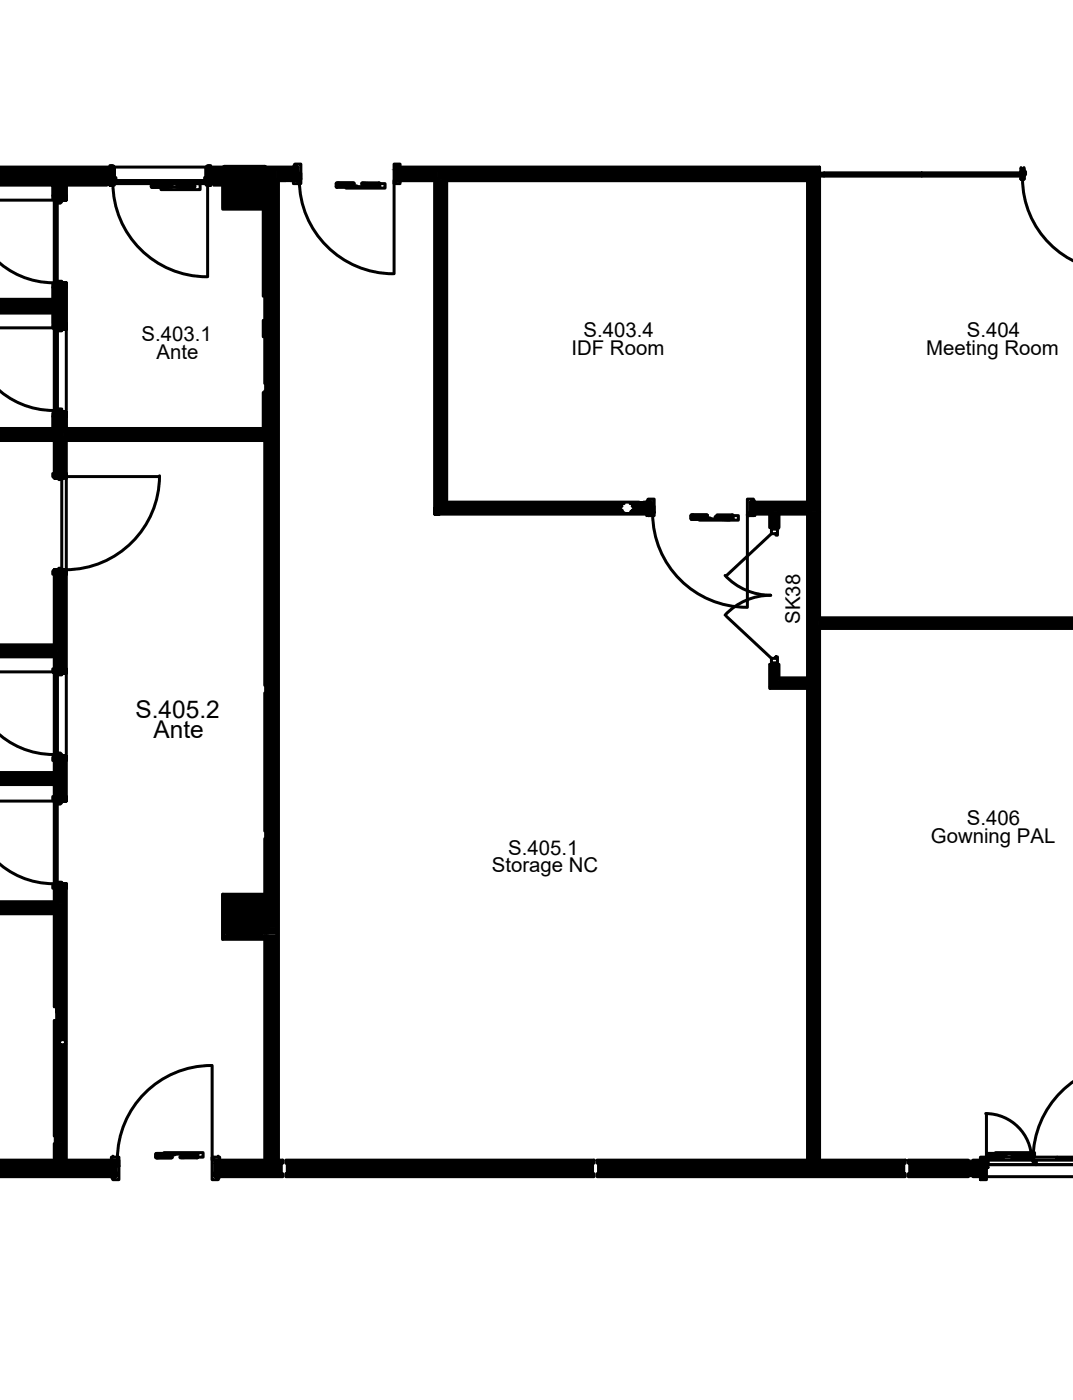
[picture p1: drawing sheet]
<svg xmlns="http://www.w3.org/2000/svg" width="30mm" height="39mm" viewBox="0 0 30 39" stroke-linecap="round" stroke-linejoin="round" font-family="sans-serif">
<defs><g id="words">
<g font-size=".7">
<text x="3.8" y="20.2">S.405.2</text>
<text x="4.3" y="20.8">Ante</text>
</g>
<g font-size=".6">
<text x="4" y="9.6">S.403.1</text>
<text x="4.4" y="10.1">Ante</text>
<text x="16.1" y="10">IDF Room</text>
<text x="16.4" y="9.5">S.403.4</text>
<text x="26.1" y="10">Meeting Room</text>
<text x="27.2" y="9.5">S.404</text>
<text x="22.5" y="17.6" transform="rotate(-90 22.5 17.6)">SK38</text>
<text x="26.2" y="23.8">Gowning PAL</text>
<text x="27.2" y="23.3">S.406</text>
<text x="13.8" y="24.6">Storage NC</text>
<text x="14.3" y="24.1">S.405.1</text>
</g>
</g></defs>
<!-- layer: A-WALL-____-PATT -->
<g fill="#000" stroke="#000" stroke-width=".03">
<path d="M17.7 14.4h.6zM21.1 14.2h1.7zM1.5 25.7l.1 2.7z"/>
<path d="M-.1 8.6h1.7zM-.1 8.6h1.7z"/>
<path d="M-.1 8.6h1.7zM-.1 8.6h1.7z"/>
<path d="M-.1 8.6h1.7zM-.1 8.6h1.7z"/>
<path d="M-.1 8.6h1.7zM-.1 8.6h1.7z"/>
<path d="M-.1 8.7h1.7zM-.1 8.7h1.7z"/>
<path d="M-.1 8.7h1.7zM-.1 8.7h1.7z"/>
<path d="M-.1 12.2h1.7zM-.1 12.2h1.7z"/>
<path d="M-.1 12.2h1.7zM-.1 12.2h1.7z"/>
<path d="M-.1 12.2h1.7zM-.1 12.2h1.7z"/>
<path d="M-.1 12.3h1.7zM-.1 12.3h1.7z"/>
<path d="M-.1 12.3h1.7zM-.1 12.3h1.7z"/>
<path d="M-.1 12.3h1.7zM-.1 12.3h1.7z"/>
<path d="M-.1 4.8h3.1zM-.1 4.8h3.1z"/>
<path d="M-.1 5.1h3.1zM-.1 5.1h3.1z"/>
<path d="M-.1 5.1h3.2zM-.1 5.1h3.2z"/>
<path d="M-.1 5.1h1.7zM-.1 5.1h1.7z"/>
<path d="M-.1 8.8h1.6zM-.1 8.8h1.6z"/>
<path d="M-.1 8.5h1.6zM-.1 8.5h1.6z"/>
<path d="M-.1 8.5l1.6 .1zM-.1 8.5l1.6 .1z"/>
<path d="M-.1 12.4h1.6zM-.1 12.4h1.6z"/>
<path d="M-.1 12.1h1.6zM-.1 12.1h1.6z"/>
<path d="M-.1 12.1l1.6 .1zM-.1 12.1l1.6 .1z"/>
<path d="M-.1 18.5h1.6zM-.1 18.5h1.6z"/>
<path d="M-.1 18.2h1.6zM-.1 18.2h1.6z"/>
<path d="M-.1 18.2l1.6 .1zM-.1 18.2l1.6 .1z"/>
<path d="M-.1 8.7l1.7 .1zM-.1 8.7l1.7 .1z"/>
<path d="M1.5 5.2l.1 .4zM1.5 5.2l.1 .4z"/>
<path d="M1.5 8.1l.1 .5zM1.5 8.1l.1 .5z"/>
<path d="M1.5 8.8l.1 .4zM1.5 8.8l.1 .4z"/>
<path d="M1.5 11.7l.1 .5zM1.5 11.7l.1 .5z"/>
<path d="M1.5 12.4l.1 1zM1.5 12.4l.1 1z"/>
<path d="M1.5 16.1l.1 2.2zM1.5 16.1l.1 2.2z"/>
<path d="M1.5 18.5l.1 .4zM1.5 18.5l.1 .4z"/>
<path d="M-.1 12.3l1.7 .1zM-.1 12.3l1.7 .1z"/>
<path d="M-.1 18.4l1.7 .1zM-.1 18.4l1.7 .1z"/>
<path d="M-.1 5.1l1.7 .1zM-.1 5.1l1.7 .1z"/>
<path d="M-.1 8.6h1.7zM-.1 8.6h1.7z"/>
<path d="M-.1 8.6h1.7zM-.1 8.6h1.7z"/>
<path d="M-.1 8.6h1.7zM-.1 8.6h1.7z"/>
<path d="M-.1 8.6h1.7zM-.1 8.6h1.7z"/>
<path d="M-.1 8.6l1.7 .1zM-.1 8.6l1.7 .1z"/>
<path d="M-.1 8.7h1.7zM-.1 8.7h1.7z"/>
<path d="M-.1 8.7h1.7zM-.1 8.7h1.7z"/>
<path d="M-.1 8.7h1.7zM-.1 8.7h1.7z"/>
<path d="M1.6 5.1v.3zM1.6 5.1v.3z"/>
<path d="M1.6 5.4v.2zM1.6 5.4v.2z"/>
<path d="M1.6 8.1v.1zM1.6 8.1v.1z"/>
<path d="M1.6 8.2v.4zM1.6 8.2v.4z"/>
<path d="M1.6 8.7v.4zM1.6 8.7v.4z"/>
<path d="M1.6 9.1v.1zM1.6 9.1v.1z"/>
<path d="M1.6 11.7v.1zM1.6 11.7v.1z"/>
<path d="M1.6 11.8v.4zM1.6 11.8v.4z"/>
<path d="M1.6 12.3v1zM1.6 12.3v1z"/>
<path d="M1.6 13.3v.1zM1.6 13.3v.1z"/>
<path d="M1.6 16.1v.2zM1.6 16.1v.2z"/>
<path d="M1.6 16.3v1.4zM1.6 16.3v1.4z"/>
<path d="M1.6 17.7v.6zM1.6 17.7v.6z"/>
<path d="M1.6 18.4v.4zM1.6 18.4v.4z"/>
<path d="M1.6 18.8v.1zM1.6 18.8v.1z"/>
<path d="M-.1 12.2h1.7zM-.1 12.2h1.7z"/>
<path d="M-.1 12.2h1.7zM-.1 12.2h1.7z"/>
<path d="M-.1 12.2h1.7zM-.1 12.2h1.7z"/>
<path d="M-.1 12.2h1.7zM-.1 12.2h1.7z"/>
<path d="M-.1 12.2l1.7 .1zM-.1 12.2l1.7 .1z"/>
<path d="M-.1 12.3h1.7zM-.1 12.3h1.7z"/>
<path d="M-.1 12.3h1.7zM-.1 12.3h1.7z"/>
<path d="M-.1 12.3h1.7zM-.1 12.3h1.7z"/>
<path d="M-.1 18.3l1.7 .1v-.1zM-.1 18.3l1.7 .1h-1.7z"/>
<path d="M1.6 5.1l.2 .5v-.5zM1.6 5.1l.2 .5h-.2z"/>
<path d="M1.6 8.1l.2 1.1v-1.1zM1.6 8.1l.2 1.1h-.2z"/>
<path d="M1.6 11.7l.2 1.1v-1.1zM1.6 11.7l.2 1.1h-.2z"/>
<path d="M1.6 12.8l.2 .6v-.6zM1.6 12.8l.2 .6h-.2z"/>
<path d="M1.6 16.1l.2 2.8v-2.8zM1.6 16.1l.2 2.8h-.2z"/>
<path d="M1.8 5.1h1.3zM1.8 5.1h1.3z"/>
<path d="M1.8 5.2v.2zM1.8 5.2v.2z"/>
<path d="M1.8 5.4v.2zM1.8 5.4v.2z"/>
<path d="M1.8 8.1v.1zM1.8 8.1v.1z"/>
<path d="M1.8 8.2v.9zM1.8 8.2v.9z"/>
<path d="M1.8 9.1v.1zM1.8 9.1v.1z"/>
<path d="M1.8 11.7v.1zM1.8 11.7v.1z"/>
<path d="M1.8 11.8v.4zM1.8 11.8v.4z"/>
<path d="M1.8 12.4v.9zM1.8 12.4v.9z"/>
<path d="M1.8 13.3v.1zM1.8 13.3v.1z"/>
<path d="M1.8 16.1v.2zM1.8 16.1v.2z"/>
<path d="M1.8 16.3v2.5zM1.8 16.3v2.5z"/>
<path d="M1.8 18.8v.1zM1.8 18.8v.1z"/>
<path d="M1.8 5.2l.1 .4zM1.8 5.2l.1 .4z"/>
<path d="M1.8 8.1l.1 1.1zM1.8 8.1l.1 1.1z"/>
<path d="M1.8 11.7l.1 .1zM1.8 11.7l.1 .1z"/>
<path d="M1.8 11.8l.1 .3zM1.8 11.8l.1 .3z"/>
<path d="M1.8 12.4l.1 1zM1.8 12.4l.1 1z"/>
<path d="M1.8 16.1l.1 2.8zM1.8 16.1l.1 2.8z"/>
<path d="M1.8 5.1l1.3 .1zM1.8 5.1l1.3 .1z"/>
<path d="M-.1 4.7l3.2 .1zM-.1 4.7l3.2 .1z"/>
<path d="M-.1 4.8h3.2zM-.1 4.8h3.2z"/>
<path d="M-.1 4.8h3.2zM-.1 4.8h3.2z"/>
<path d="M-.1 4.8l3.2 .3v-.3zM-.1 4.8l3.2 .3h-3.2z"/>
<path d="M-.1 5.1h3.2zM-.1 5.1h3.2z"/>
<path d="M5.9 5.1h.3zM5.9 5.1h.3z"/>
<path d="M6 4.8h.2zM6 4.8h.2z"/>
<path d="M6 5.1h.2zM6 5.1h.2z"/>
<path d="M5.9 4.8h.3zM5.9 4.8h.3z"/>
<path d="M5.9 4.8l.3 .3v-.3zM5.9 4.8l.3 .3h-.3z"/>
<path d="M5.9 5.1h.3zM5.9 5.1h.3z"/>
<path d="M5.9 4.8h.4zM5.9 4.8h.4z"/>
<path d="M6.2 4.8l.1 .3zM6.2 4.8l.1 .3z"/>
<path d="M5.9 5.1l.4 .1zM5.9 5.1l.4 .1z"/>
<path d="M5.9 4.7l.4 .1zM5.9 4.7l.4 .1z"/>
<path d="M6.3 4.8v.3zM6.3 4.8v.3z"/>
<path d="M1.8 12.4h5.7zM1.8 12.4h5.7z"/>
<path d="M1.9 12.1h5.6zM1.9 12.1h5.6z"/>
<path d="M1.8 12.1l5.7 .1zM1.8 12.1l5.7 .1z"/>
<path d="M7.5 4.8v7.2zM7.5 4.8v7.2z"/>
<path d="M1.8 12.3l5.7 .1zM1.8 12.3l5.7 .1z"/>
<path d="M7.5 12v.2zM7.5 12v.2z"/>
<path d="M7.5 12.4v12.8zM7.5 12.4v12.8z"/>
<path d="M7.5 4.8v6.9zM7.5 4.8v6.9z"/>
<path d="M7.5 11.7v.3zM7.5 11.7v.3z"/>
<path d="M1.8 12.2l5.7 .1v-.1zM1.8 12.2l5.7 .1h-5.7z"/>
<path d="M7.5 12v.2zM7.5 12v.2z"/>
<path d="M7.5 12.3v13zM7.5 12.3v13z"/>
<path d="M7.5 4.8l.3 7.2v-7.2zM7.5 4.8l.3 7.2h-.3z"/>
<path d="M7.8 5.1h.6zM7.8 5.1h.6z"/>
<path d="M7.8 4.8h.5zM7.8 4.8h.5z"/>
<path d="M7.8 5h.5zM7.8 5h.5z"/>
<path d="M7.5 12l.3 11.7v-11.7zM7.5 12l.3 11.7h-.3z"/>
<path d="M7.8 5.1v6.6zM7.8 5.1v6.6z"/>
<path d="M7.8 11.7v.3zM7.8 11.7v.3z"/>
<path d="M7.8 5.1v6.6zM7.8 5.1v6.6z"/>
<path d="M7.8 11.7v.3zM7.8 11.7v.3z"/>
<path d="M7.8 12v20.7zM7.8 12v20.7z"/>
<path d="M7.8 12v20.2zM7.8 12v20.2z"/>
<path d="M7.5 4.7l.9 .1zM7.5 4.7l.9 .1z"/>
<path d="M7.5 4.8h.9zM7.5 4.8h.9z"/>
<path d="M7.8 4.8l.6 .2v-.2zM7.8 4.8l.6 .2h-.6z"/>
<path d="M7.8 5l.6 .1zM7.8 5l.6 .1z"/>
<path d="M11.1 5.1h1.1zM11.1 5.1h1.1z"/>
<path d="M11.3 4.8h1zM11.3 4.8h1z"/>
<path d="M11.3 5h1zM11.3 5h1z"/>
<path d="M11.1 4.7l1.1 .1zM11.1 4.7l1.1 .1z"/>
<path d="M11.1 4.8h1.1zM11.1 4.8h1.1z"/>
<path d="M12.2 14.4h5.3zM12.2 14.4h5.3z"/>
<path d="M12.2 5.1l.1 9.3zM12.2 5.1l.1 9.3z"/>
<path d="M11.1 5l1.2 .1zM11.1 5l1.2 .1z"/>
<path d="M12.3 5v9.1zM12.3 5v9.1z"/>
<path d="M12.3 14.1v.3zM12.3 14.1v.3z"/>
<path d="M11.1 4.8l1.2 .2v-.2zM11.1 4.8l1.2 .2h-1.2z"/>
<path d="M12.3 5l.2 9.2v-9.2zM12.3 5l.2 9.2h-.2z"/>
<path d="M12.5 14.1h5.8zM12.5 14.1h5.8z"/>
<path d="M12.5 14.2h5zM12.5 14.2h5z"/>
<path d="M12.5 5.1h10.3zM12.5 5.1h10.3z"/>
<path d="M12.5 5.1v9zM12.5 5.1v9z"/>
<path d="M12.5 5.1l.1 9zM12.5 5.1l.1 9z"/>
<path d="M12.5 14.1h.1zM12.5 14.1h.1z"/>
<path d="M12.5 14.2h4.5zM12.5 14.2h5.1z"/>
<path d="M12.3 14.3l5.2 .1zM12.3 14.3l5.2 .1zM12.3 14.4h5.2zM12.3 14.4h5.2z"/>
<path d="M12.2 14.4h5.4zM12.2 14.4h5.4z"/>
<path d="M12.3 14.2h5.2zM12.3 14.2h5.2z"/>
<path d="M12.3 14.2l5.2 .1zM12.3 14.2l5.2 .1z"/>
<path d="M12.3 14.3h5.2zM12.3 14.3h5.2z"/>
<path d="M12.3 14.4h5.2zM12.3 14.4h5.2z"/>
<path d="M12.5 14.2h5zM12.5 14.2h5.1z"/>
<path d="M12.5 14.1h5.1zM12.5 14.1h5.2z"/>
<path d="M12.5 14.1h5.1zM12.5 14.1l5.1 .1z"/>
<path d="M12.2 14.4h5.4zM12.2 14.4h5.4z"/>
<path d="M12.2 14.4h5.5zM12.2 14.4h5.5z"/>
<path d="M17.7 14.4h.6zM17.7 14.4h.6z"/>
<path d="M17.7 14.4h.5zM17.7 14.4h.5z"/>
<path d="M17.7 14.2h.5zM17.7 14.2h.5z"/>
<path d="M17.7 14.4h.2zM17.7 14.4h.5z"/>
<path d="M17.8 14.4h.1zM17.8 14.4h.5z"/>
<path d="M17.7 14.1h.6zM17.7 14.1h.6z"/>
<path d="M17.7 14.1l.6 .1zM17.7 14.1l.6 .1z"/>
<path d="M17.7 14.4h.6zM17.7 14.4h.6z"/>
<path d="M12.2 14.4l6.1 .1zM12.2 14.4l6.1 .1z"/>
<path d="M17.8 14.4h.5zM17.7 14.4h.6z"/>
<path d="M17.7 14.4h.6zM17.7 14.4h.6z"/>
<path d="M17.8 14.2h.5zM17.8 14.2h.5z"/>
<path d="M17.8 14.2l.5 .1zM17.8 14.2l.5 .1z"/>
<path d="M17.8 14.3h.5zM17.8 14.3h.5z"/>
<path d="M17.8 14.3l.5 .1zM17.8 14.3l.5 .1z"/>
<path d="M17.8 14.4h.5zM17.8 14.4h.5zM17.8 14.4h.5zM17.8 14.4h.5z"/>
<path d="M17.7 14.2h.6zM17.7 14.2h.6zM17.7 14.2h.6zM17.7 14.2h.6z"/>
<path d="M17.7 14.2h.6zM17.7 14.2h.6z"/>
<path d="M21.1 14.2h1.7zM21.1 14.2h1.7z"/>
<path d="M21.3 14.4h.4zM21.3 14.4h.4z"/>
<path d="M21.3 14.2h1.5zM21.3 14.2h1.5z"/>
<path d="M21.1 14.4l.6 .1zM21.1 14.4l.6 .1z"/>
<path d="M21.1 14.4h.6zM21.1 14.4h.6z"/>
<path d="M21.7 14.4v.1zM21.7 14.4v.1z"/>
<path d="M21.7 14.5v.4zM21.7 14.5v.4z"/>
<path d="M21.7 18.7v.2zM21.7 18.7v.2z"/>
<path d="M21.7 18.9v.5zM21.7 18.9v.5z"/>
<path d="M21.8 19.3h1zM21.8 19.3h1z"/>
<path d="M21.8 14.4l.1 .5v-.5zM21.8 14.4l.1 .5h-.1z"/>
<path d="M21.8 18.7l.1 .2v-.2zM21.8 18.7l.1 .2h-.1z"/>
<path d="M21.8 18.9l.1 .4v-.4zM21.8 18.9l.1 .4h-.1z"/>
<path d="M21.9 14.4l.8 .1zM21.9 14.4l.8 .1z"/>
<path d="M21.9 14.4h.8zM21.9 14.4h.8z"/>
<path d="M21.7 19.4h1zM21.7 19.4h1z"/>
<path d="M22.7 14.4l.1 4.7zM22.7 14.4l.1 4.7z"/>
<path d="M22.7 19.4l.1 9.1zM22.7 19.4l.1 9.1z"/>
<path d="M22.7 5.1l.1 9zM22.7 5.1l.1 9z"/>
<path d="M22.7 14.1h.1zM22.7 14.1h.1z"/>
<path d="M21.7 19.3l1.1 .1zM21.7 19.3l1.1 .1z"/>
<path d="M22.8 14.4v4.5zM22.8 14.4v4.5z"/>
<path d="M22.8 18.9v.2zM22.8 18.9v.2z"/>
<path d="M22.8 19.3v9.2zM22.8 19.3v9.2z"/>
<path d="M21.1 14.1l1.7 .1zM21.1 14.1l1.7 .1z"/>
<path d="M21.1 14.2l1.7 .2v-.2zM21.1 14.2l1.7 .2h-1.7z"/>
<path d="M22.8 5.1v9zM22.8 5.1v9z"/>
<path d="M12.5 5l10.3 .1zM12.5 5l10.3 .1z"/>
<path d="M21.9 19.1l.9 .2v-.2zM21.9 19.1l.9 .2h-.9z"/>
<path d="M23 17.5h7.3zM23 17.5h7.3z"/>
<path d="M23 14.4v2.1zM23 14.4v2.1z"/>
<path d="M23 16.5v.9zM23 16.5v.9z"/>
<path d="M23 17.7v10.8zM23 17.7v10.8z"/>
<path d="M22.8 14.4l.2 18.3v-18.3zM22.8 14.4l.2 18.3h-.2z"/>
<path d="M22.8 5l.2 9.4v-9.4zM22.8 5l.2 9.4h-.2z"/>
<path d="M23 4.8v9.6zM23 4.8v9.6z"/>
<path d="M12.3 4.8l10.7 .2v-.2zM12.3 4.8l10.7 .2h-10.7z"/>
<path d="M23.1 17.7h7.2zM23.1 17.7h7.2z"/>
<path d="M23 14.5l.1 2zM23 14.5l.1 2z"/>
<path d="M23 16.5l.1 .9zM23 16.5l.1 .9z"/>
<path d="M23 17.7l.1 10.8zM23 17.7l.1 10.8z"/>
<path d="M23 4.8l.1 9.3zM23 4.8l.1 9.3z"/>
<path d="M23 14.1l.1 .3zM23 14.1l.1 .3z"/>
<path d="M12.2 4.7l10.9 .1zM12.2 4.7l10.9 .1z"/>
<path d="M12.2 4.8h10.9zM12.2 4.8h10.9z"/>
<path d="M23 17.4l7.3 .1zM23 17.4l7.3 .1z"/>
<path d="M23 17.7h7.3zM23 17.7h7.3z"/>
<path d="M23 17.5l7.3 .2v-.2zM23 17.5l7.3 .2h-7.3z"/>
<path d="M-.1 32.8h3.4zM-.1 32.8h3.4z"/>
<path d="M-.1 32.8h3.2zM-.1 32.8h3.2z"/>
<path d="M-.1 33h3.2zM-.1 33h3.2z"/>
<path d="M-.1 25.5h1.7zM-.1 25.5h1.7z"/>
<path d="M-.1 25.5h1.7zM-.1 25.5h1.7z"/>
<path d="M-.1 25.5h1.7zM-.1 25.5h1.7z"/>
<path d="M-.1 25.5h1.7zM-.1 25.5h1.7z"/>
<path d="M-.1 25.6h1.7zM-.1 25.6h1.7z"/>
<path d="M-.1 25.6h1.7zM-.1 25.6h1.7z"/>
<path d="M-.1 25.6h1.7zM-.1 25.6h1.7z"/>
<path d="M-.1 25.6h1.7zM-.1 25.6h1.7z"/>
<path d="M-.1 25.5h1.7zM-.1 25.5h1.7z"/>
<path d="M-.1 22.1h1.7zM-.1 22.1h1.7z"/>
<path d="M-.1 21.9h1.7zM-.1 21.9h1.7z"/>
<path d="M-.1 21.9h1.7zM-.1 21.9h1.7z"/>
<path d="M-.1 21.9h1.7zM-.1 21.9h1.7z"/>
<path d="M-.1 22h1.7zM-.1 22h1.7z"/>
<path d="M-.1 22h1.7zM-.1 22h1.7z"/>
<path d="M-.1 25.7h1.6zM-.1 25.7h1.6zM-.1 25.7h1.6zM-.1 25.7h1.6z"/>
<path d="M-.1 21.8h1.6zM-.1 21.8h1.6z"/>
<path d="M-.1 22.1h1.6zM-.1 22.1h1.6z"/>
<path d="M-.1 21.8l1.6 .1zM-.1 21.8l1.6 .1z"/>
<path d="M1.5 21.4l.1 .4zM1.5 21.4l.1 .4z"/>
<path d="M1.5 22.1l.1 .4zM1.5 22.1l.1 .4z"/>
<path d="M1.5 25l.1 .1zM1.5 25l.1 .1z"/>
<path d="M1.5 25.1l.1 .3zM1.5 25.1l.1 .3z"/>
<path d="M-.1 25.4l1.7 .1zM-.1 25.4l1.7 .1z"/>
<path d="M1.5 28.8l.1 3.4zM1.5 28.8l.1 3.4z"/>
<path d="M1.5 32.2l.1 .5zM1.5 32.2l.1 .5z"/>
<path d="M1.6 21.4v.1zM1.6 21.4v.1z"/>
<path d="M1.6 21.5v.4zM1.6 21.5v.4z"/>
<path d="M1.6 22.1v.3zM1.6 22.1v.3z"/>
<path d="M1.6 22.4v.1zM1.6 22.4v.1z"/>
<path d="M1.6 25v.1zM1.6 25v.1z"/>
<path d="M1.6 25.1v.4zM1.6 25.1v.4z"/>
<path d="M-.1 25.5h1.7zM-.1 25.5h1.7z"/>
<path d="M-.1 25.5h1.7zM-.1 25.5h1.7z"/>
<path d="M-.1 25.5l1.7 .1zM-.1 25.5l1.7 .1z"/>
<path d="M-.1 25.6h1.7zM-.1 25.6h1.7z"/>
<path d="M-.1 25.6h1.7zM-.1 25.6h1.7z"/>
<path d="M-.1 25.6l1.7 .1zM-.1 25.6l1.7 .1z"/>
<path d="M-.1 21.9h1.7zM-.1 21.9h1.7z"/>
<path d="M-.1 21.9h1.7zM-.1 21.9h1.7z"/>
<path d="M-.1 21.9h1.7zM-.1 21.9h1.7z"/>
<path d="M-.1 21.9h1.7zM-.1 21.9h1.7z"/>
<path d="M-.1 21.9l1.7 .1zM-.1 21.9l1.7 .1z"/>
<path d="M-.1 22h1.7zM-.1 22h1.7z"/>
<path d="M-.1 22h1.7zM-.1 22h1.7z"/>
<path d="M-.1 22h1.7zM-.1 22h1.7z"/>
<path d="M-.1 22l1.7 .1zM-.1 22l1.7 .1z"/>
<path d="M1.6 29.3h.1zM1.6 29.3h.1zM1.6 29.3h.1zM1.6 29.3h.1zM1.6 29.3h.1zM1.6 29.3h.2z"/>
<path d="M1.6 25.7v2.7zM1.6 25.7v2.7z"/>
<path d="M1.6 28.4v.4zM1.6 28.4v.4z"/>
<path d="M1.6 28.8v3.4zM1.6 28.8v3.4z"/>
<path d="M1.6 32.2v.5zM1.6 32.2v.5z"/>
<path d="M1.6 29.3l.1 .1zM1.6 29.3l.1 .1zM1.6 29.4h.1zM1.6 29.4h.1z"/>
<path d="M1.6 29.4h.1zM1.6 29.4h.1zM1.6 29.4h.1zM1.6 29.4h.1zM1.6 29.4h.1zM1.6 29.4h.1z"/>
<path d="M1.6 29.3h.1zM1.6 29.3h.1zM1.6 29.3h.1zM1.6 29.3h.1zM1.6 29.3h.1zM1.6 29.3h.1z"/>
<path d="M1.6 29.4h.2zM1.6 29.4h.2z"/>
<path d="M1.6 21.4l.2 1.1v-1.1zM1.6 21.4l.2 1.1h-.2z"/>
<path d="M1.6 25l.2 .5v-.5zM1.6 25l.2 .5h-.2z"/>
<path d="M1.6 25.5l.2 3.8v-3.8zM1.6 25.5l.2 3.8h-.2z"/>
<path d="M1.6 29.4l.2 2.8v-2.8zM1.6 29.4l.2 2.8h-.2z"/>
<path d="M1.6 32.2l.2 .5v-.5zM1.6 32.2l.2 .5h-.2z"/>
<path d="M1.8 21.4v.1zM1.8 21.4v.1z"/>
<path d="M1.8 21.5v.9zM1.8 21.5v.9z"/>
<path d="M1.8 22.4v.1zM1.8 22.4v.1z"/>
<path d="M1.8 25v.1zM1.8 25v.1z"/>
<path d="M1.8 25.1v.3zM1.8 25.1v.3z"/>
<path d="M1.8 25.4v3.9zM1.8 25.4v3.9z"/>
<path d="M1.8 29.4v3.3zM1.8 29.4v3.3z"/>
<path d="M1.8 21.4l.1 1.1zM1.8 21.4l.1 1.1z"/>
<path d="M1.8 25l.1 .1zM1.8 25l.1 .1z"/>
<path d="M1.8 25.1l.1 .3zM1.8 25.1l.1 .3z"/>
<path d="M1.8 25.4l.1 3.9zM1.8 25.4l.1 3.9z"/>
<path d="M1.8 29.4l.1 2.8zM1.8 29.4l.1 2.8z"/>
<path d="M1.8 32.2l.1 .5zM1.8 32.2l.1 .5z"/>
<path d="M-.1 32.7l3.4 .1v-.1zM-.1 32.7l3.4 .1h-3.4z"/>
<path d="M-.1 32.8h3.4zM-.1 32.8h3.4z"/>
<path d="M-.1 32.8l3.4 .2v-.2zM-.1 32.8l3.4 .2h-3.4z"/>
<path d="M-.1 33l3.4 .1zM-.1 33l3.4 .1z"/>
<path d="M-.1 33.1h3.4zM-.1 33.1h3.4z"/>
<path d="M-.1 33.1l3.4 .1v-.1zM-.1 33.1l3.4 .1h-3.4z"/>
<path d="M6.1 32.8h1.8zM6.1 32.8h1.8z"/>
<path d="M6.2 32.8h1.7zM6.2 32.8h1.7z"/>
<path d="M6.2 33h1.7zM6.2 33h1.7z"/>
<path d="M6.3 25.2v1.2zM6.3 25.2v1.2z"/>
<path d="M6.3 26.4l1.2 .1zM6.3 26.4l1.2 .1z"/>
<path d="M6.3 26.4h1.2zM6.3 26.4h1.2z"/>
<path d="M6.3 25.2l1.2 .1zM6.3 25.2l1.2 .1z"/>
<path d="M7.5 25.3v.8zM7.5 25.3v.8z"/>
<path d="M7.5 26.1v.2zM7.5 26.1v.2z"/>
<path d="M7.5 26.4v6.3zM7.5 26.4v6.3z"/>
<path d="M7.5 25.3v1zM7.5 25.3v1z"/>
<path d="M7.5 26.4v6.3zM7.5 26.4v6.3z"/>
<path d="M7.5 23.7l.3 1.6v-1.6zM7.5 23.7l.3 1.6h-.3z"/>
<path d="M7.5 25.3l.3 .8v-.8zM7.5 25.3l.3 .8h-.3z"/>
<path d="M7.5 26.1l.3 .2v-.2zM7.5 26.1l.3 .2h-.3z"/>
<path d="M7.5 26.4l.3 6.3v-6.3zM7.5 26.4l.3 6.3h-.3z"/>
<path d="M7.8 32.2v.5zM7.8 32.2v.5z"/>
<path d="M6.1 32.8h1.8zM6.1 32.8h1.9z"/>
<path d="M6.1 32.8l1.8 .2v-.2zM6.1 32.8l1.8 .2h-1.8z"/>
<path d="M6.1 33l1.8 .1zM6.1 33l1.8 .1z"/>
<path d="M6.1 32.7l1.9 .1v-.1zM6.1 32.7l1.9 .1h-1.9z"/>
<path d="M6.1 33.1h1.9zM6.1 33.1h1.9z"/>
<path d="M6.1 33.1l1.9 .1v-.1zM6.1 33.1l1.9 .1h-1.9z"/>
<path d="M8.1 32.8l8.6 .3v-.3zM8.1 32.8l8.6 .3h-8.6z"/>
<path d="M8.1 33.1h8.6zM8 33.1h8.7z"/>
<path d="M8 32.7l8.7 .1v-.1zM8 32.7l8.7 .1h-8.7z"/>
<path d="M8 32.8h8.7zM8 32.8h8.7z"/>
<path d="M8 33.1l8.7 .1v-.1zM8 33.1l8.7 .1h-8.7z"/>
<path d="M22.7 28.5l.1 4.2zM22.7 28.5l.1 4.2z"/>
<path d="M22.8 28.5v4.2zM22.8 28.5v4.2z"/>
<path d="M23 28.5v4.2zM23 28.5v4.2z"/>
<path d="M23 28.5l.1 4.2zM23 28.5l.1 4.2z"/>
<path d="M16.9 32.8l8.5 .3v-.3zM16.9 32.8l8.5 .3h-8.5z"/>
<path d="M16.9 33.1h8.6zM16.8 33.1h8.7z"/>
<path d="M16.8 32.7l8.7 .1v-.1zM16.8 32.7l8.7 .1h-8.7z"/>
<path d="M16.8 32.8h8.7zM16.8 32.8h8.6z"/>
<path d="M16.8 33.1l8.7 .1v-.1zM16.8 33.1l8.7 .1h-8.7z"/>
<path d="M25.6 32.7l2.1 .1v-.1zM25.6 32.7l2.1 .1h-2.1z"/>
<path d="M25.6 32.8h2.1zM25.6 32.8h2.1z"/>
<path d="M25.6 32.8l2.1 .3v-.3zM25.6 32.8l2.1 .3h-2.1z"/>
<path d="M25.6 33.1h2.1zM25.6 33.1h2.1z"/>
<path d="M25.6 33.1l2.1 .1v-.1zM25.6 33.1l2.1 .1h-2.1z"/>
</g>
<!-- layer: I-WALL-____-MCUT -->
<g fill="none" stroke="#000" stroke-width=".08">
<path d="M0 5.2h1.5l.1 .4M0 8.8h1.5l.1 .4M0 12.4h1.5l.1 1M0 18.5h1.5l.1 .4M0 4.7h3.1v.1M1.6 16.1l-.1 2.1h-1.5M1.6 8.1l-.1 .4h-1.5M1.6 11.7l-.1 .4h-1.5M1.8 8.1v1.1M1.8 13.4l.1-1h5.6v6.9M1.8 16.1v2.8M3.1 5.1v.1h-1.2l-.1 .4"/>
<path d="M5.9 4.8v-.1h.4v.5h-.4v-.1M7.5 11v1.1h-5.6l-.1-.4M7.5 19.5v3.9M8 5.1h-.2v27.6h-.3v-6.2h-1.2v-1.3h1.2v-1.6M8.4 5l-.2 .1M8.4 4.8v-.1h-.9v6.1M11.1 5l1.1 .1v9.2M11.1 4.8v-.1h12v12.7h7.2M18 14.1h-5.4v-9h10.1v9l-1.6 .1M18.1 14.1l.2 .1M18.3 14.4l-5.9 .1M21.1 14.4l.6 .1v.4h.2v-.4h.8v4.6h-.8v-.4h-.2v.7h1v13.3h.4v-15h7.2"/>
<path d="M0 32.7h3.3v.1M0 22.1h1.5l.1 .4M0 25.7h1.5v2.7M1.5 28.8v3.2M1.6 21.4l-.1 .4h-1.5M1.6 25l-.1 .4h-1.6M1.8 21.4v1.1M1.8 25l.1 7.7h-.4v-.5M3.3 33v.2h-3.4M6.1 32.8v-.1h1.9v.5h-1.9v-.2M6.4 25.3h1.1v1h-1.1zM8 32.7h8.7v.5h-8.7z"/>
<path d="M16.8 32.7h8.7v.5h-8.7zM27.3 32.7h-1.7v.5h1.7M27.4 32.7h.3v.5h-.3"/>
</g>
<!-- layer: S-COLS-____-OTLN -->
<g fill="#000" stroke="#000" stroke-width=".03">
<path d="M6.3 4.7l1.2 1.2v-1.2zM6.3 4.7l1.2 1.2h-1.2z"/>
<path d="M6.4 25.3l1 1v-1zM6.4 25.3l1 1h-1z"/>
</g>
<!-- layer: S-COLS-____-MCUT -->
<path d="M6.3 4.7h1.2v1.2h-1.2zM6.4 25.3h1v1h-1z" fill="none" stroke="#000" stroke-width=".13"/>
<!-- layer: A-WALL-____-MCUT -->
<g fill="none" stroke="#000" stroke-width=".08">
<path d="M-.1 8.7h1.7v.5M-.1 8.5h1.6M-.1 5.1h1.7v.5M-.1 12.3h1.7v1.1M-.1 18.4h1.7v.5M-.1 12.1h1.6M-.1 18.2h1.6M0 8.8h1.6v.3M0 12.4h1.6v.9M0 18.5h1.6v.3M0 4.8h3.1M1.6 5.1v.3"/>
<path d="M1.6 8.2v.4M1.6 11.8v.4M1.6 16.3v2M1.6 8.1v.5h-1.6M1.6 11.7v.5h-1.6M1.6 16.1v2.2h-1.7M1.8 13.4v-1.1h5.7v13M1.8 8.1v1.1M1.8 16.1v2.8M1.8 12.4h5.7M1.8 12.4h.1M1.8 5.2v.2"/>
<path d="M1.8 8.2v.9M1.8 11.8v.3h5.7M1.8 12.4v.9M1.8 16.3v2.5M3.1 5.1h-1.3v.5M5.9 4.8h.3v.3h-.3M5.9 4.8h.4v.3M7.5 4.8h.9M7.5 4.8h.8M7.5 4.8v7.4M7.5 12.4v12.8h-1.2v1.2h1.2v6.3M7.5 4.8v7.4h-5.7v-.5"/>
<path d="M8.3 5h-.5v27.7M8.4 5.1h-.6v27.6M11.1 4.8h12M11.1 5.1h1.2v9.3M11.3 4.8h11.7v12.7h7.3M11.3 5h1v9.4h5.2M12.2 14.4h5.4M12.5 5.1h10.3M12.5 5.1v9M17.6 14.2h-5.1v-9.2h10.3v9.2h-1.7M17.7 14.2h.6M17.7 14.4h.5"/>
<path d="M17.8 14.4h.5M21.1 14.4h.7v.5M21.3 14.4h.4M21.7 18.7v.7h1.1v13.3M21.7 14.4v.5M21.7 18.7v.6h1.1v13.4M21.8 18.7v.6M21.9 14.5v-.1h.9v4.7h-.1M21.9 14.4h.8M22.7 14.4v.1M22.7 19.4h.1M22.7 14.1h.1"/>
<path d="M22.8 5.1v9M22.8 14.4v4.7M23 17.4h.1M23 14.4h.1M30.3 17.7h-7.3v15v-15h7.3M0 22.1h1.6v.4M0 25.7h1.6v7M0 25.7h1.5M0 21.8h1.5M1.6 21.5v.4M1.6 22.1v.3M1.6 25.1v.4"/>
<path d="M1.6 25.7v2.7M1.6 28.8v3.9M1.6 21.4v.5h-1.6M1.6 25v.5h-1.6M1.8 21.4v1.1M1.8 25v4.3M1.8 29.4v3.3M1.8 21.5v.9M1.8 25.1v4.2M7.5 26.3h.3M7.5 25.3h.3M7.5 25.3v1"/>
<path d="M7.5 26.4v6.3M7.8 25.3h-1.5v1.1h1.5"/>
</g>
<!-- layer: A-DOOR-____-OTLN -->
<g fill="none" stroke="#000" stroke-width=".08">
<path d="M-.1 18.9l1.6 .1M-.1 9.2h1.6M-.1 5.6h1.6M0 11a2.24 2.24 0 0 0 1.5 .6M0 7.4a2.24 2.24 0 0 0 1.5 .6M1.5 11.7h.1M1.5 11.6h.1M1.5 9.2h.1M1.5 18.8h.1M1.5 8.1h.1M1.5 8h.1M1.5 5.6h.1"/>
<path d="M1.5 5.5h.1M1.5 16.1h.1M1.5 16.2h.1M1.5 13.3h.1M1.5 13.4h.1M1.5 13.5h.1M1.6 11.7h.2v.1v-.1h-.2v.1zM1.6 9.1v.1h.2v-.1v.1h-.2zM1.6 18.8v.1h.2v-.1v.1h-.2zM1.6 8.1h.2v.1v-.1h-.2v.1zM1.6 5.4v.2h.2v-.2v.2h-.2zM1.6 16.1v.2v-.2h.2v.2v-.2z"/>
<path d="M1.6 13.3v.1h.2v-.1v.1h-.2zM1.6 9.3v2.3M1.6 19v2.3M1.9 11.7h.1M1.9 11.6h.1M1.9 9.2v2.4M1.9 9.2h.1M1.9 19h.1M1.9 18.9h.1M1.9 18.8h.1M1.9 8.1h.1M1.9 8h.1"/>
<path d="M1.9 5.6h.1M1.9 16.2h.1M1.9 13.3h.1M1.9 13.4h.1M1.9 19v2.3M1.9 13.4h2.6M3 4.8h.1v.3h-.1h.1v-.3zM3.1 4.7h.1M3.1 5.2h.1M3.2 5.2a2.65 2.65 0 0 0 2.6 2.6M3.2 5.2h.1M3.2 4.7h.1"/>
<path d="M3.2 5.1h2.6M3.2 4.7h2.6M4.5 13.4a2.73 2.73 0 0 1-2.6 2.7M5.8 4.7h.1M5.8 5.2v2.6M5.9 4.8h.1h-.1v.3h.1h-.1zM5.9 4.7h.1M5.9 5.2h.1M8.3 4.8h.1v.2h-.1h.1v-.2zM8.4 5v.2M8.4 5.1a2.65 2.65 0 0 0 2.7 2.6M11.1 5.1v2.6"/>
<path d="M11.1 4.8h.2h-.2v.2h.2h-.2zM11.1 5v.2M18.2 14.2h.1v.2h-.1h.1v-.2zM18.4 14.5a2.65 2.65 0 0 0 2.6 2.6v-2.6M18.4 14.4v.1M20.4 16.2a1.76 1.76 0 0 0 1.3 .6 1.76 1.76 0 0 0-1.3 .5M20.5 17.4l1.2 1.2M21.1 14.4v.1M21.1 14.2h.2h-.2v.2h.2h-.2zM21.7 15l-1.2 1.2M28.8 5a2.6 2.6 0 0 0 1.5 2.4M-.1 22.6h1.6"/>
<path d="M0 24.3a2.24 2.24 0 0 0 1.5 .6M0 20.7a2.24 2.24 0 0 0 1.5 .6M1.5 25h.1M1.5 24.9h.1M1.5 22.6h.1M1.5 22.4h.1M1.5 22.5h.1M1.5 21.4h.1M1.5 21.3h.1M1.6 25h.2v.1v-.1h-.2v.1zM1.6 22.4v.1h.2v-.1v.1h-.2zM1.6 21.4h.2v.1v-.1h-.2v.1z"/>
<path d="M1.9 25h.1M1.9 24.9h.1M1.9 22.6h.1M1.9 22.5h.1M1.9 21.4h.1M1.9 21.3h.1M3.1 32.8h.2v.2h-.2h.2v-.2zM3.3 32.6v.1M6 30a2.65 2.65 0 0 0-2.7 2.7M6 30v2.7M6 32.6v.1M6.1 32.8h.1h-.1v.2h.1h-.1z"/>
<path d="M27.8 31.4a1.29 1.29 0 0 1 1.2 1.3M27.8 31.4v1.3h2.5M27.8 32.8h2.5M27.8 33.2h2.5M29.1 32.6v.1h.1M29.8 32.6h.5M30.3 30.5a2.59 2.59 0 0 0-1.2 2.2"/>
</g>
<!-- layer: A-DOOR-____-MCUT -->
<g fill="none" stroke="#000" stroke-width=".08">
<path d="M1.5 9.2h.2v.1h.2v-.1a.19 .19 0 0 1-.2 .1 .19 .19 0 0 1-.2-.1zM1.5 18.8v.2h.4v-.2a.19 .19 0 0 1-.2 .2 .19 .19 0 0 1-.2-.2zM1.5 8a.2 .2 0 0 1 .2-.1 .2 .2 0 0 1 .2 .2v-.1h-.4v.1zM1.5 5.5v.1h.4v-.1a.2 .2 0 0 1-.2 .2 .2 .2 0 0 1-.2-.1zM1.5 13.3v.2h.2v-.1h.2v-.1v.1a.21 .21 0 0 1-.3 .1 .21 .21 0 0 1-.1-.2zM1.5 11.6l.2-.1v.1h.2v.1v-.1h-.4v.1zM1.5 9.3h.1v2.3h-.1zM1.5 19h.1v2.3h-.1zM1.5 5.7h.1v2.3h-.1zM1.5 16.1v.1a.21 .21 0 0 1 .1-.2 .21 .21 0 0 1 .3 .1v.1v-.1zM1.7 13.5h.2v2.6h-.2zM1.9 16.2h.1"/>
<path d="M1.9 16.1h.1M1.9 13.4h.1M3.1 4.7h.1v.5h-.1h.1l-.1-.2h.1v-.3zM3.1 5.2h.1M3.2 5.1h2.6v.1h-2.6zM5.8 4.7h.1h-.1v.5h.1h-.1v-.1zM5.9 5.2h.1M8.4 4.9h.1v.1h-.1zM18.4 14.3v.1zM1.5 22.4v.2h.4v-.2a.2 .2 0 0 1-.2 .2 .2 .2 0 0 1-.2 0zM1.5 24.9a.2 .2 0 0 1 .2 0 .2 .2 0 0 1 .2 .1v-.1h-.4v.1zM1.5 22.6h.1v2.3h-.1z"/>
<path d="M1.5 21.3a.24 .24 0 0 1 .4 .1v-.1h-.4v.1zM3.3 32.7v.2zM27.6 32.6h.2v.6h-.2h.1v-.5h-.1zM27.8 32.6h1.3l.1 .2h-1.4zM27.8 32.7v.2zM30.3 32.6h-1.2l.1 .2h1.1"/>
</g>
<!-- layer: A-GENM-____-OTLN -->
<g fill="none" stroke="#000" stroke-width=".08">
<path d="M4.8 5.3h.6M5.4 5.3h.1M5.5 5.2h.1v.1h-1.1M10 5.3h.6M10.6 5.2h.1M10.7 5.2h.1v.1h-1.1M20 14.6l.5 .1M20.5 14.6h.1M20.6 14.5h.2v.2l-1.1-.1M4.6 32.5h1.1v.1h-.2M4.9 32.5h.6M5.5 32.6h.1"/>
<path d="M28 32.5h1.1v.1h-.1M28.3 32.5h.6M28.9 32.6h.1"/>
</g>
<!-- layer: A-GENM-____-HDLN -->
<g fill="none" stroke="#000" stroke-width=".13">
<path d="M4.3 5.2h.1M4.7 5.2h-.4v.1M4.7 5.2h-.4v.1h.5M5 5.2l.4 .1M5 5.2h.5v.1h-.5M5.4 5.3h.1M9.5 5.2l.5 .1M10 5.2h-.5v.1h.5M10.2 5.3h.5v-.1h-.5l.4 .1M19.5 14.5v.1M19.5 14.6h.1M19.9 14.5h-.4v.1h.5"/>
<path d="M20.2 14.6h.4M20.2 14.5h.4v.1h-.4M20.5 14.6h.1M4.8 32.5h-.4v.1h.4M4.9 32.5l-.5 .1M5.1 32.5h.4v.1h-.4M5.5 32.6h.1M5.5 32.5l-.4 .1M28.2 32.5h-.4v.1h.4M28.3 32.5l-.4 .1M28.5 32.5h.5v.1h-.5M28.9 32.6h.1"/>
<path d="M28.9 32.5l-.4 .1"/>
</g>
<!-- layer: A-DOOR-FRAM-MCUT -->
<g fill="none" stroke="#000" stroke-width=".08">
<path d="M8.4 5l-.1 .1M8.4 4.8v-.1h-.1v-.1h.2v.6h-.2M11.1 4.8l.2-.2h-.2v.6h.2M11.1 5l.2 .1M18.3 14.2l-.1-.1h.2v.4h-.2M18.3 14.4l-.1 .1M21.1 14.2l.2-.1h-.1h-.2v.4h.2M21.1 14.4l.2 .1M21.7 14.9h.2v.2l-.2-.1zM21.7 18.6l.2-.1v.2h-.2zM28.7 5h.1zM28.7 4.8h.1l-.1 .1z"/>
<path d="M28.8 4.8v.1zM28.8 4.8h.1M28.8 4.8h-.1v.1h.1l-.1 .1h.1v-.1M28.9 4.8v.1M3.1 32.6l.2 .2M3.2 32.6h.1v.6h-.1h-.1h.2v-.2M6.1 32.6h-.1v.6h.1h.1h-.1v-.2M6.2 32.6l-.1 .2"/>
</g>
<!-- layer: A-DOOR-FRAM-OTLN -->
<path d="M8.3 5.1h.1M11.3 5.1h.1M18.2 14.5h.1M21.2 14.5h.1M28.7 5h.1M28.7 4.8h.1M28.8 5h.1M28.8 4.9h.1M28.8 4.8h.1M3.2 32.6h.1M6.1 32.6h.1" fill="none" stroke="#000" stroke-width=".08"/>
<!-- layer: A-GLAZ-CURT-MCUT -->
<path d="M23.2 4.9h2.8zM26 4.9h2.7z" fill="none" stroke="#000" stroke-width=".08"/>
<!-- layer: A-GLAZ-CWMG-MCUT -->
<path d="M23.1 4.9h.1v.1h-.1z" fill="none" stroke="#000" stroke-width=".08"/>
<!-- layer: A-GLAZ-CWMG-OTLN -->
<path d="M23.2 4.9h5.5M28.7 4.9h.1M28.7 4.9l-5.5 .1" fill="none" stroke="#000" stroke-width=".08"/>
<!-- layer: I-WALL-____-OTLN -->
<path d="M-.1 5.2h1.6v.3M-.1 8.8h1.6v.3M1.5 8.1v.3h-1.6M1.5 11.7v.4h-1.6M1.9 11.7v.4h3.6M1.9 8.1v1M3 5.2h-1.1v.3M5.7 12.1h1.8M6 5.2h.3v.7h1.1v2.4M7.4 9v.5M7.4 11.1v1" fill="none" stroke="#000" stroke-width=".08"/>
<!-- layer: A-FLOR-HRAL-OTLN -->
<path d="M12.2 14.4h.1" fill="none" stroke="#000" stroke-width=".08"/>
<!-- layer: A-FLOR-HRAL-MCUT -->
<path d="M12.2 14.3v.2h.2h-.2z" fill="none" stroke="#000" stroke-width=".08"/>
<use href="#words"/>
</svg>
